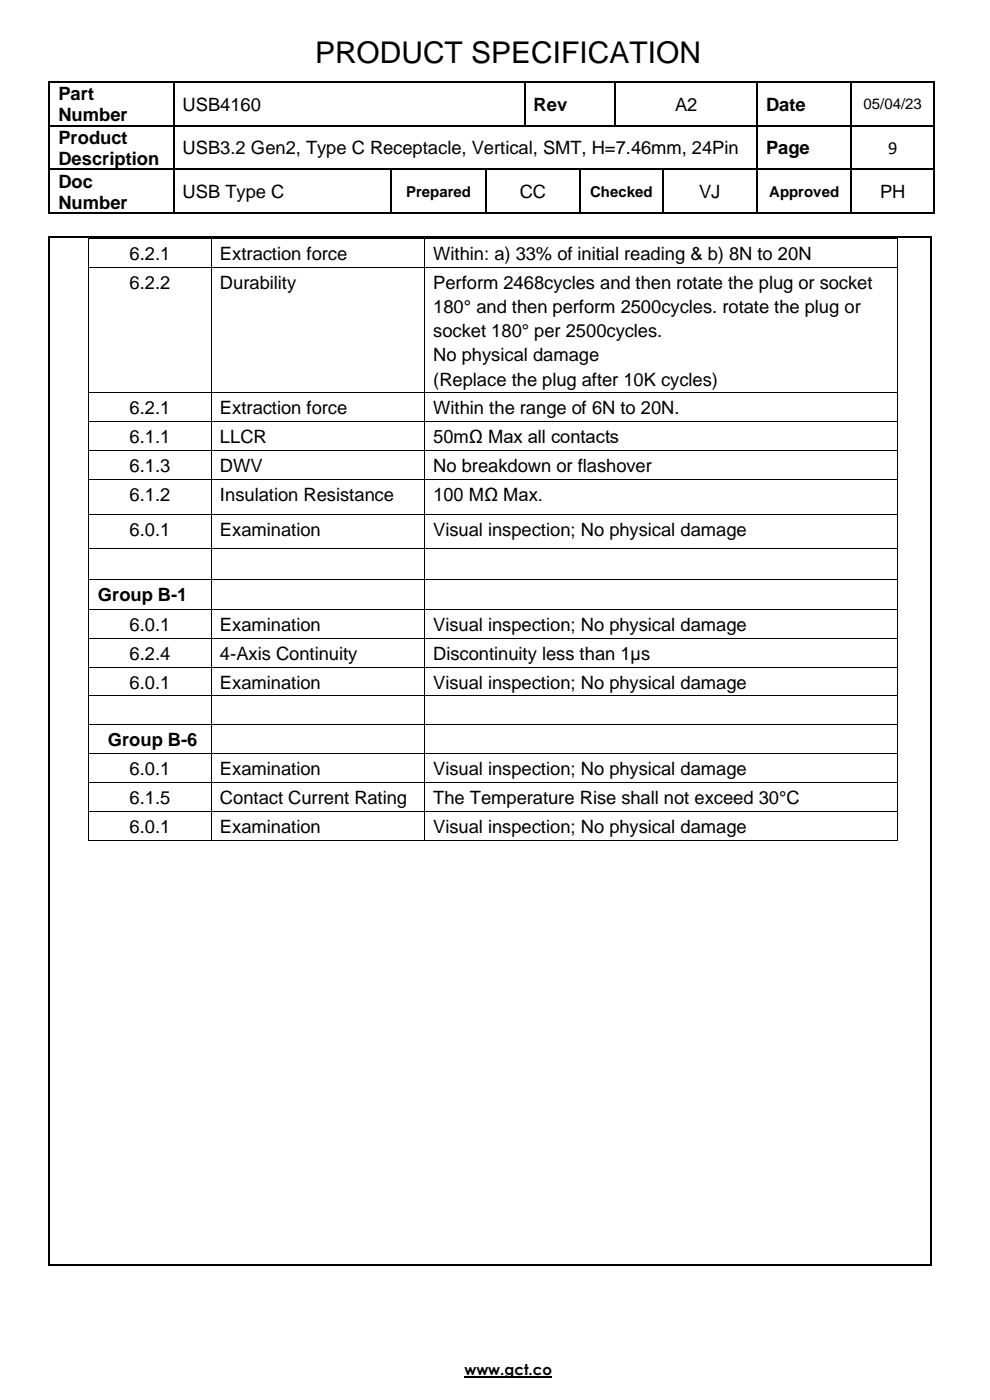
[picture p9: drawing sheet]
<svg xmlns="http://www.w3.org/2000/svg" width="210mm" height="297mm" viewBox="0 0 210 297" stroke-linecap="round" stroke-linejoin="round" font-family="sans-serif">
<defs><g id="words">
<text font-size="6.3" x="66.8" y="13.4">PRODUCT SPECIFICATION</text>
<g font-size="3.9">
<text x="12.4" y="21.2">Part</text>
<text x="38.7" y="23.5">USB4160</text>
<text x="113.2" y="23.5">Rev</text>
<text x="143.2" y="23.5">A2</text>
<text x="162.5" y="23.5">Date</text>
<text x="12.4" y="25.7">Number</text>
<text x="12.4" y="30.5">Product</text>
<text x="12.4" y="35">Description</text>
<text x="38.7" y="32.7">USB3.2 Gen2, Type C Receptacle, Vertical, SMT, H=7.46mm, 24Pin</text>
<text x="162.5" y="32.7">Page</text>
<text x="188.3" y="32.6">9</text>
<text x="12.4" y="39.8">Doc</text>
<text x="12.4" y="44.2">Number</text>
<text x="38.7" y="42">USB Type C</text>
<text x="110.2" y="42">CC</text>
<text x="148.3" y="42">VJ</text>
<text x="186.6" y="42">PH</text>
<text x="27.5" y="55.1">6.2.1</text>
<text x="46.7" y="55.1">Extraction force</text>
<text x="91.9" y="55.1">Within: a) 33% of initial reading &amp; b) 8N to 20N</text>
<text x="27.5" y="61.3">6.2.2</text>
<text x="46.7" y="61.3">Durability</text>
<text x="91.9" y="61.3">Perform 2468cycles and then rotate the plug or socket</text>
<text x="91.9" y="66.4">180° and then perform 2500cycles. rotate the plug or</text>
<text x="91.9" y="71.5">socket 180° per 2500cycles.</text>
<text x="91.9" y="76.7">No physical damage</text>
<text x="91.9" y="81.8">(Replace the plug after 10K cycles)</text>
<text x="27.5" y="87.9">6.2.1</text>
<text x="46.7" y="87.9">Extraction force</text>
<text x="91.9" y="87.9">Within the range of 6N to 20N.</text>
<text x="27.5" y="94">6.1.1</text>
<text x="46.7" y="94">LLCR</text>
<text x="91.9" y="94">50mΩ Max all contacts</text>
<text x="27.5" y="100.2">6.1.3</text>
<text x="46.7" y="100.2">DWV</text>
<text x="91.9" y="100.2">No breakdown or flashover</text>
<text x="27.5" y="106.3">6.1.2</text>
<text x="46.7" y="106.3">Insulation Resistance</text>
<text x="91.9" y="106.3">100 MΩ Max.</text>
<text x="27.5" y="113.6">6.0.1</text>
<text x="46.7" y="113.6">Examination</text>
<text x="91.9" y="113.6">Visual inspection; No physical damage</text>
<text x="20.8" y="127.4">Group B-1</text>
<text x="27.5" y="133.8">6.0.1</text>
<text x="46.7" y="133.8">Examination</text>
<text x="91.9" y="133.8">Visual inspection; No physical damage</text>
<text x="27.5" y="139.9">6.2.4</text>
<text x="46.7" y="139.9">4-Axis Continuity</text>
<text x="91.9" y="139.9">Discontinuity less than 1µs</text>
<text x="27.5" y="146.1">6.0.1</text>
<text x="46.7" y="146.1">Examination</text>
<text x="91.9" y="146.1">Visual inspection; No physical damage</text>
<text x="22.9" y="158.3">Group B-6</text>
<text x="27.5" y="164.4">6.0.1</text>
<text x="46.7" y="164.4">Examination</text>
<text x="91.9" y="164.4">Visual inspection; No physical damage</text>
<text x="27.5" y="170.5">6.1.5</text>
<text x="46.7" y="170.5">Contact Current Rating</text>
<text x="91.9" y="170.5">The Temperature Rise shall not exceed 30°C</text>
<text x="27.5" y="176.7">6.0.1</text>
<text x="46.7" y="176.7">Examination</text>
<text x="91.9" y="176.7">Visual inspection; No physical damage</text>
</g>
<g font-size="3.2">
<text x="183.1" y="23.2">05/04/23</text>
<text x="86.1" y="41.7">Prepared</text>
<text x="125.2" y="41.7">Checked</text>
<text x="163.1" y="41.7">Approved</text>
<text x="98.5" y="291.6">www.gct.co</text>
</g>
</g></defs>
<g fill="#000">
<path d="M10.3 17.2h.4v.4h-.4z" fill-rule="evenodd"/>
<path d="M10.3 17.2h.4v.4h-.4z" fill-rule="evenodd"/>
<path d="M36.7 17.2h.3v.4h-.3z" fill-rule="evenodd"/>
<path d="M111.1 17.2h.3v.4h-.3z" fill-rule="evenodd"/>
<path d="M130.4 17.2h.3v.4h-.3z" fill-rule="evenodd"/>
<path d="M160.4 17.2h.3v.4h-.3z" fill-rule="evenodd"/>
<path d="M180.4 17.2h.4v.4h-.4z" fill-rule="evenodd"/>
<path d="M197.9 17.2h.3v.4h-.3z" fill-rule="evenodd"/>
<path d="M197.9 17.2h.3v.4h-.3z" fill-rule="evenodd"/>
<path d="M10.3 26.5h.4v.3h-.4z" fill-rule="evenodd"/>
<path d="M10.3 35.8h.4v.3h-.4z" fill-rule="evenodd"/>
<path d="M36.7 26.5h.3v.3h-.3z" fill-rule="evenodd"/>
<path d="M36.7 35.8h.3v.3h-.3z" fill-rule="evenodd"/>
<path d="M82.9 35.8h.3v.3h-.3z" fill-rule="evenodd"/>
<path d="M102.9 35.8h.3v.3h-.3z" fill-rule="evenodd"/>
<path d="M111.1 26.5h.3v.3h-.3z" fill-rule="evenodd"/>
<path d="M122.9 35.8h.3v.3h-.3z" fill-rule="evenodd"/>
<path d="M130.4 26.5h.3v.3h-.3z" fill-rule="evenodd"/>
<path d="M140.4 35.8h.4v.3h-.4z" fill-rule="evenodd"/>
<path d="M160.4 26.5h.3v.3h-.3z" fill-rule="evenodd"/>
<path d="M160.4 35.8h.3v.3h-.3z" fill-rule="evenodd"/>
<path d="M180.4 26.5h.4v.3h-.4z" fill-rule="evenodd"/>
<path d="M180.4 35.8h.4v.3h-.4z" fill-rule="evenodd"/>
<path d="M197.9 26.5h.3v.3h-.3z" fill-rule="evenodd"/>
<path d="M197.9 35.8h.3v.3h-.3z" fill-rule="evenodd"/>
<path d="M10.3 45.1h.4v.3h-.4z" fill-rule="evenodd"/>
<path d="M10.3 45.1h.4v.3h-.4z" fill-rule="evenodd"/>
<path d="M10.3 50.2h.4v.3h-.4z" fill-rule="evenodd"/>
<path d="M10.3 50.2h.4v.3h-.4z" fill-rule="evenodd"/>
<path d="M18.8 50.5h.1v1h-.1z" fill-rule="evenodd"/>
<path d="M18.8 50.5h.1v.2h-.1z" fill-rule="evenodd"/>
<path d="M18.8 56.6h.1v1h-.1z" fill-rule="evenodd"/>
<path d="M36.7 45.1h.3v.3h-.3z" fill-rule="evenodd"/>
<path d="M44.7 50.7h.1v.8h-.1z" fill-rule="evenodd"/>
<path d="M44.7 50.5h.1v.2h-.1z" fill-rule="evenodd"/>
<path d="M44.7 56.6h.1v1h-.1z" fill-rule="evenodd"/>
<path d="M82.9 45.1h.3v.3h-.3z" fill-rule="evenodd"/>
<path d="M89.9 50.7h.2v.8h-.2z" fill-rule="evenodd"/>
<path d="M89.9 50.5h.2v.2h-.2z" fill-rule="evenodd"/>
<path d="M89.9 56.6h.2v1h-.2z" fill-rule="evenodd"/>
<path d="M102.9 45.1h.3v.3h-.3z" fill-rule="evenodd"/>
<path d="M122.9 45.1h.3v.3h-.3z" fill-rule="evenodd"/>
<path d="M140.4 45.1h.4v.3h-.4z" fill-rule="evenodd"/>
<path d="M160.4 45.1h.3v.3h-.3z" fill-rule="evenodd"/>
<path d="M180.4 45.1h.4v.3h-.4z" fill-rule="evenodd"/>
<path d="M190.2 50.5h.2v1h-.2z" fill-rule="evenodd"/>
<path d="M190.2 50.5h.2v.2h-.2z" fill-rule="evenodd"/>
<path d="M190.2 56.6h.2v1h-.2z" fill-rule="evenodd"/>
<path d="M197.4 50.2h.3v.3h-.3z" fill-rule="evenodd"/>
<path d="M197.4 50.2h.3v.3h-.3z" fill-rule="evenodd"/>
<path d="M197.9 45.1h.3v.3h-.3z" fill-rule="evenodd"/>
<path d="M197.9 45.1h.3v.3h-.3z" fill-rule="evenodd"/>
<path d="M18.8 83.3h.1v1h-.1z" fill-rule="evenodd"/>
<path d="M18.8 89.4h.1v1h-.1z" fill-rule="evenodd"/>
<path d="M18.8 95.5h.1v1h-.1z" fill-rule="evenodd"/>
<path d="M44.7 83.3h.1v1h-.1z" fill-rule="evenodd"/>
<path d="M44.7 89.4h.1v1h-.1z" fill-rule="evenodd"/>
<path d="M44.7 95.5h.1v1h-.1z" fill-rule="evenodd"/>
<path d="M89.9 83.3h.2v1h-.2z" fill-rule="evenodd"/>
<path d="M89.9 89.4h.2v1h-.2z" fill-rule="evenodd"/>
<path d="M89.9 95.5h.2v1h-.2z" fill-rule="evenodd"/>
<path d="M190.2 83.3h.2v1h-.2z" fill-rule="evenodd"/>
<path d="M190.2 89.4h.2v1h-.2z" fill-rule="evenodd"/>
<path d="M190.2 95.5h.2v1h-.2z" fill-rule="evenodd"/>
<path d="M18.8 101.7h.1v.9h-.1z" fill-rule="evenodd"/>
<path d="M18.8 109h.1v1h-.1z" fill-rule="evenodd"/>
<path d="M18.8 116.3h.1v1h-.1z" fill-rule="evenodd"/>
<path d="M44.7 101.7h.1v.9h-.1z" fill-rule="evenodd"/>
<path d="M44.7 109h.1v1h-.1z" fill-rule="evenodd"/>
<path d="M44.7 116.3h.1v1h-.1z" fill-rule="evenodd"/>
<path d="M89.9 101.7h.2v.9h-.2z" fill-rule="evenodd"/>
<path d="M89.9 109h.2v1h-.2z" fill-rule="evenodd"/>
<path d="M89.9 116.3h.2v1h-.2z" fill-rule="evenodd"/>
<path d="M190.2 101.7h.2v.9h-.2z" fill-rule="evenodd"/>
<path d="M190.2 109h.2v1h-.2z" fill-rule="evenodd"/>
<path d="M190.2 116.3h.2v1h-.2z" fill-rule="evenodd"/>
<path d="M18.8 122.7h.1v1h-.1z" fill-rule="evenodd"/>
<path d="M18.8 129.2h.1v1h-.1z" fill-rule="evenodd"/>
<path d="M18.8 135.3h.1v1h-.1z" fill-rule="evenodd"/>
<path d="M44.7 122.7h.1v1h-.1z" fill-rule="evenodd"/>
<path d="M44.7 129.2h.1v1h-.1z" fill-rule="evenodd"/>
<path d="M44.7 135.3h.1v1h-.1z" fill-rule="evenodd"/>
<path d="M89.9 122.7h.2v1h-.2z" fill-rule="evenodd"/>
<path d="M89.9 129.2h.2v1h-.2z" fill-rule="evenodd"/>
<path d="M89.9 135.3h.2v1h-.2z" fill-rule="evenodd"/>
<path d="M190.2 122.7h.2v1h-.2z" fill-rule="evenodd"/>
<path d="M190.2 129.2h.2v1h-.2z" fill-rule="evenodd"/>
<path d="M190.2 135.3h.2v1h-.2z" fill-rule="evenodd"/>
<path d="M18.8 141.5h.1v.9h-.1z" fill-rule="evenodd"/>
<path d="M18.8 147.5h.1v1h-.1z" fill-rule="evenodd"/>
<path d="M18.8 153.7h.1v1h-.1z" fill-rule="evenodd"/>
<path d="M44.7 141.5h.1v.9h-.1z" fill-rule="evenodd"/>
<path d="M44.7 147.5h.1v1h-.1z" fill-rule="evenodd"/>
<path d="M44.7 153.7h.1v1h-.1z" fill-rule="evenodd"/>
<path d="M89.9 141.5h.2v.9h-.2z" fill-rule="evenodd"/>
<path d="M89.9 147.5h.2v1h-.2z" fill-rule="evenodd"/>
<path d="M89.9 153.7h.2v1h-.2z" fill-rule="evenodd"/>
<path d="M190.2 141.5h.2v.9h-.2z" fill-rule="evenodd"/>
<path d="M190.2 147.5h.2v1h-.2z" fill-rule="evenodd"/>
<path d="M190.2 153.7h.2v1h-.2z" fill-rule="evenodd"/>
<path d="M18.8 159.8h.1v1h-.1z" fill-rule="evenodd"/>
<path d="M18.8 165.9h.1v1h-.1z" fill-rule="evenodd"/>
<path d="M18.8 172h.1v1h-.1z" fill-rule="evenodd"/>
<path d="M18.8 178.2h.1v.1h-.1z" fill-rule="evenodd"/>
<path d="M18.8 178.2h.1v.1h-.1z" fill-rule="evenodd"/>
<path d="M44.7 159.8h.1v1h-.1z" fill-rule="evenodd"/>
<path d="M44.7 165.9h.1v1h-.1z" fill-rule="evenodd"/>
<path d="M44.7 172h.1v1h-.1z" fill-rule="evenodd"/>
<path d="M44.7 178.2h.1v.1h-.1z" fill-rule="evenodd"/>
<path d="M89.9 159.8h.2v1h-.2z" fill-rule="evenodd"/>
<path d="M89.9 165.9h.2v1h-.2z" fill-rule="evenodd"/>
<path d="M89.9 172h.2v1h-.2z" fill-rule="evenodd"/>
<path d="M89.9 178.2h.2v.1h-.2z" fill-rule="evenodd"/>
<path d="M190.2 159.8h.2v1h-.2z" fill-rule="evenodd"/>
<path d="M190.2 165.9h.2v1h-.2z" fill-rule="evenodd"/>
<path d="M190.2 172h.2v1h-.2z" fill-rule="evenodd"/>
<path d="M190.2 178.2h.2v.1h-.2z" fill-rule="evenodd"/>
<path d="M190.2 178.2h.2v.1h-.2z" fill-rule="evenodd"/>
<path d="M10.3 268.1h.4v.4h-.4z" fill-rule="evenodd"/>
<path d="M10.3 268.1h.4v.4h-.4z" fill-rule="evenodd"/>
<path d="M197.4 268.1h.3v.4h-.3z" fill-rule="evenodd"/>
<path d="M197.4 268.1h.3v.4h-.3z" fill-rule="evenodd"/>
</g>
<g fill="none" stroke="#000" stroke-width=".34">
<path d="M10.5 17.6v8.9M10.7 17.4h26M36.8 17.6v8.9M37 17.4h74.1M111.3 17.6v8.9M111.4 17.4h19M130.7 17.4h29.7M160.6 17.6v8.9M160.7 17.4h19.7M180.6 17.6v8.9M180.8 17.4h17.1M198.1 17.6v8.9"/>
<path d="M10.5 26.8v9M10.5 36.1v9M10.7 26.7h26M10.7 35.9h26M36.8 26.8v9M36.8 36.1v9M37 26.7h74.1M37 35.9h45.9M83 36.1v9M83.2 35.9h19.7M103 36.1v9M103.2 35.9h19.7"/>
<path d="M111.4 26.7h19M123 36.1v9M123.2 35.9h17.2M130.7 26.7h29.7M140.6 36.1v9M140.8 35.9h19.6M160.6 26.8v9M160.6 36.1v9M160.7 26.7h19.7M160.7 35.9h19.7M180.6 26.8v9M180.6 36.1v9"/>
<path d="M180.8 26.7h17.1M180.8 35.9h17.1M198.1 26.8v9M198.1 36.1v9M10.5 50.5v217.6M10.7 45.3h26M10.7 50.3h186.7M37 45.3h45.9M83.2 45.3h19.7M103.2 45.3h19.7M123.2 45.3h17.2M140.8 45.3h19.6"/>
<path d="M160.7 45.3h19.7M180.8 45.3h17.1M197.5 50.5v217.6M10.7 268.3h186.7"/>
</g>
<path d="M130.5 17.6v8.9" fill="none" stroke="#000" stroke-width=".35"/>
<path d="M98.5 292h18.5" fill="none" stroke="#000" stroke-width=".3"/>
<g fill="none" stroke="#000" stroke-width=".21">
<path d="M18.8 51.5v5.1M18.8 57.6v25.7M18.9 50.6h25.8M18.9 56.7h25.8M44.8 51.5v5.1M44.8 57.6v25.7M44.8 50.6h45.1M44.8 56.7h45.1M90 51.5v5.1M90 57.6v25.7M90.1 50.6h100.1M90.1 56.7h100.1"/>
<path d="M190.3 51.5v5.1M190.3 57.6v25.7M18.8 84.3v5.1M18.8 90.4v5.1M18.8 96.5v5.2M18.9 83.4h25.8M18.9 89.5h25.8M18.9 95.6h25.8M44.8 84.3v5.1M44.8 90.4v5.1M44.8 96.5v5.2M44.8 83.4h45.1"/>
<path d="M44.8 89.5h45.1M44.8 95.6h45.1M90 84.3v5.1M90 90.4v5.1M90 96.5v5.2M90.1 83.4h100.1M90.1 89.5h100.1M90.1 95.6h100.1M190.3 84.3v5.1M190.3 90.4v5.1M190.3 96.5v5.2M18.8 102.6v6.4"/>
<path d="M18.8 110v6.3M18.8 117.3v5.4M18.9 101.7h25.8M18.9 109.1h25.8M18.9 116.4h25.8M44.8 102.6v6.4M44.8 110v6.3M44.8 117.3v5.4M44.8 101.7h45.1M44.8 109.1h45.1M44.8 116.4h45.1M90 102.6v6.4"/>
<path d="M90 110v6.3M90 117.3v5.4M90.1 101.7h100.1M90.1 109.1h100.1M90.1 116.4h100.1M190.3 102.6v6.4M190.3 110v6.3M190.3 117.3v5.4M18.8 123.7v5.5M18.8 130.2v5.1M18.8 136.3v5.2M18.9 122.8h25.8"/>
<path d="M18.9 129.3h25.8M18.9 135.4h25.8M44.8 123.7v5.5M44.8 130.2v5.1M44.8 136.3v5.2M44.8 122.8h45.1M44.8 129.3h45.1M44.8 135.4h45.1M90 123.7v5.5M90 130.2v5.1M90 136.3v5.2M90.1 122.8h100.1"/>
<path d="M90.1 129.3h100.1M90.1 135.4h100.1M190.3 123.7v5.5M190.3 130.2v5.1M190.3 136.3v5.2M18.8 142.4v5.1M18.8 148.5v5.2M18.8 154.7v5.1M18.9 141.5h25.8M18.9 147.6h25.8M18.9 153.8h25.8M18.9 159.9h25.8"/>
<path d="M44.8 142.4v5.1M44.8 148.5v5.2M44.8 154.7v5.1M44.8 141.5h45.1M44.8 147.6h45.1M44.8 153.8h45.1M44.8 159.9h45.1M90 142.4v5.1M90 148.5v5.2M90 154.7v5.1M90.1 141.5h100.1M90.1 147.6h100.1"/>
<path d="M90.1 153.8h100.1M90.1 159.9h100.1M190.3 142.4v5.1M190.3 148.5v5.2M190.3 154.7v5.1M18.8 160.8v5.1M18.8 166.9v5.1M18.8 173v5.2M18.9 166h25.8M18.9 172.1h25.8M18.9 178.2h25.8M44.8 160.8v5.1"/>
<path d="M44.8 166.9v5.1M44.8 173v5.2M44.8 166h45.1M44.8 172.1h45.1M44.8 178.2h45.1M90 160.8v5.1M90 166.9v5.1M90 173v5.2M90.1 166h100.1M90.1 172.1h100.1M90.1 178.2h100.1M190.3 160.8v5.1"/>
<path d="M190.3 166.9v5.1M190.3 173v5.2"/>
</g>
<use href="#words"/>
</svg>
